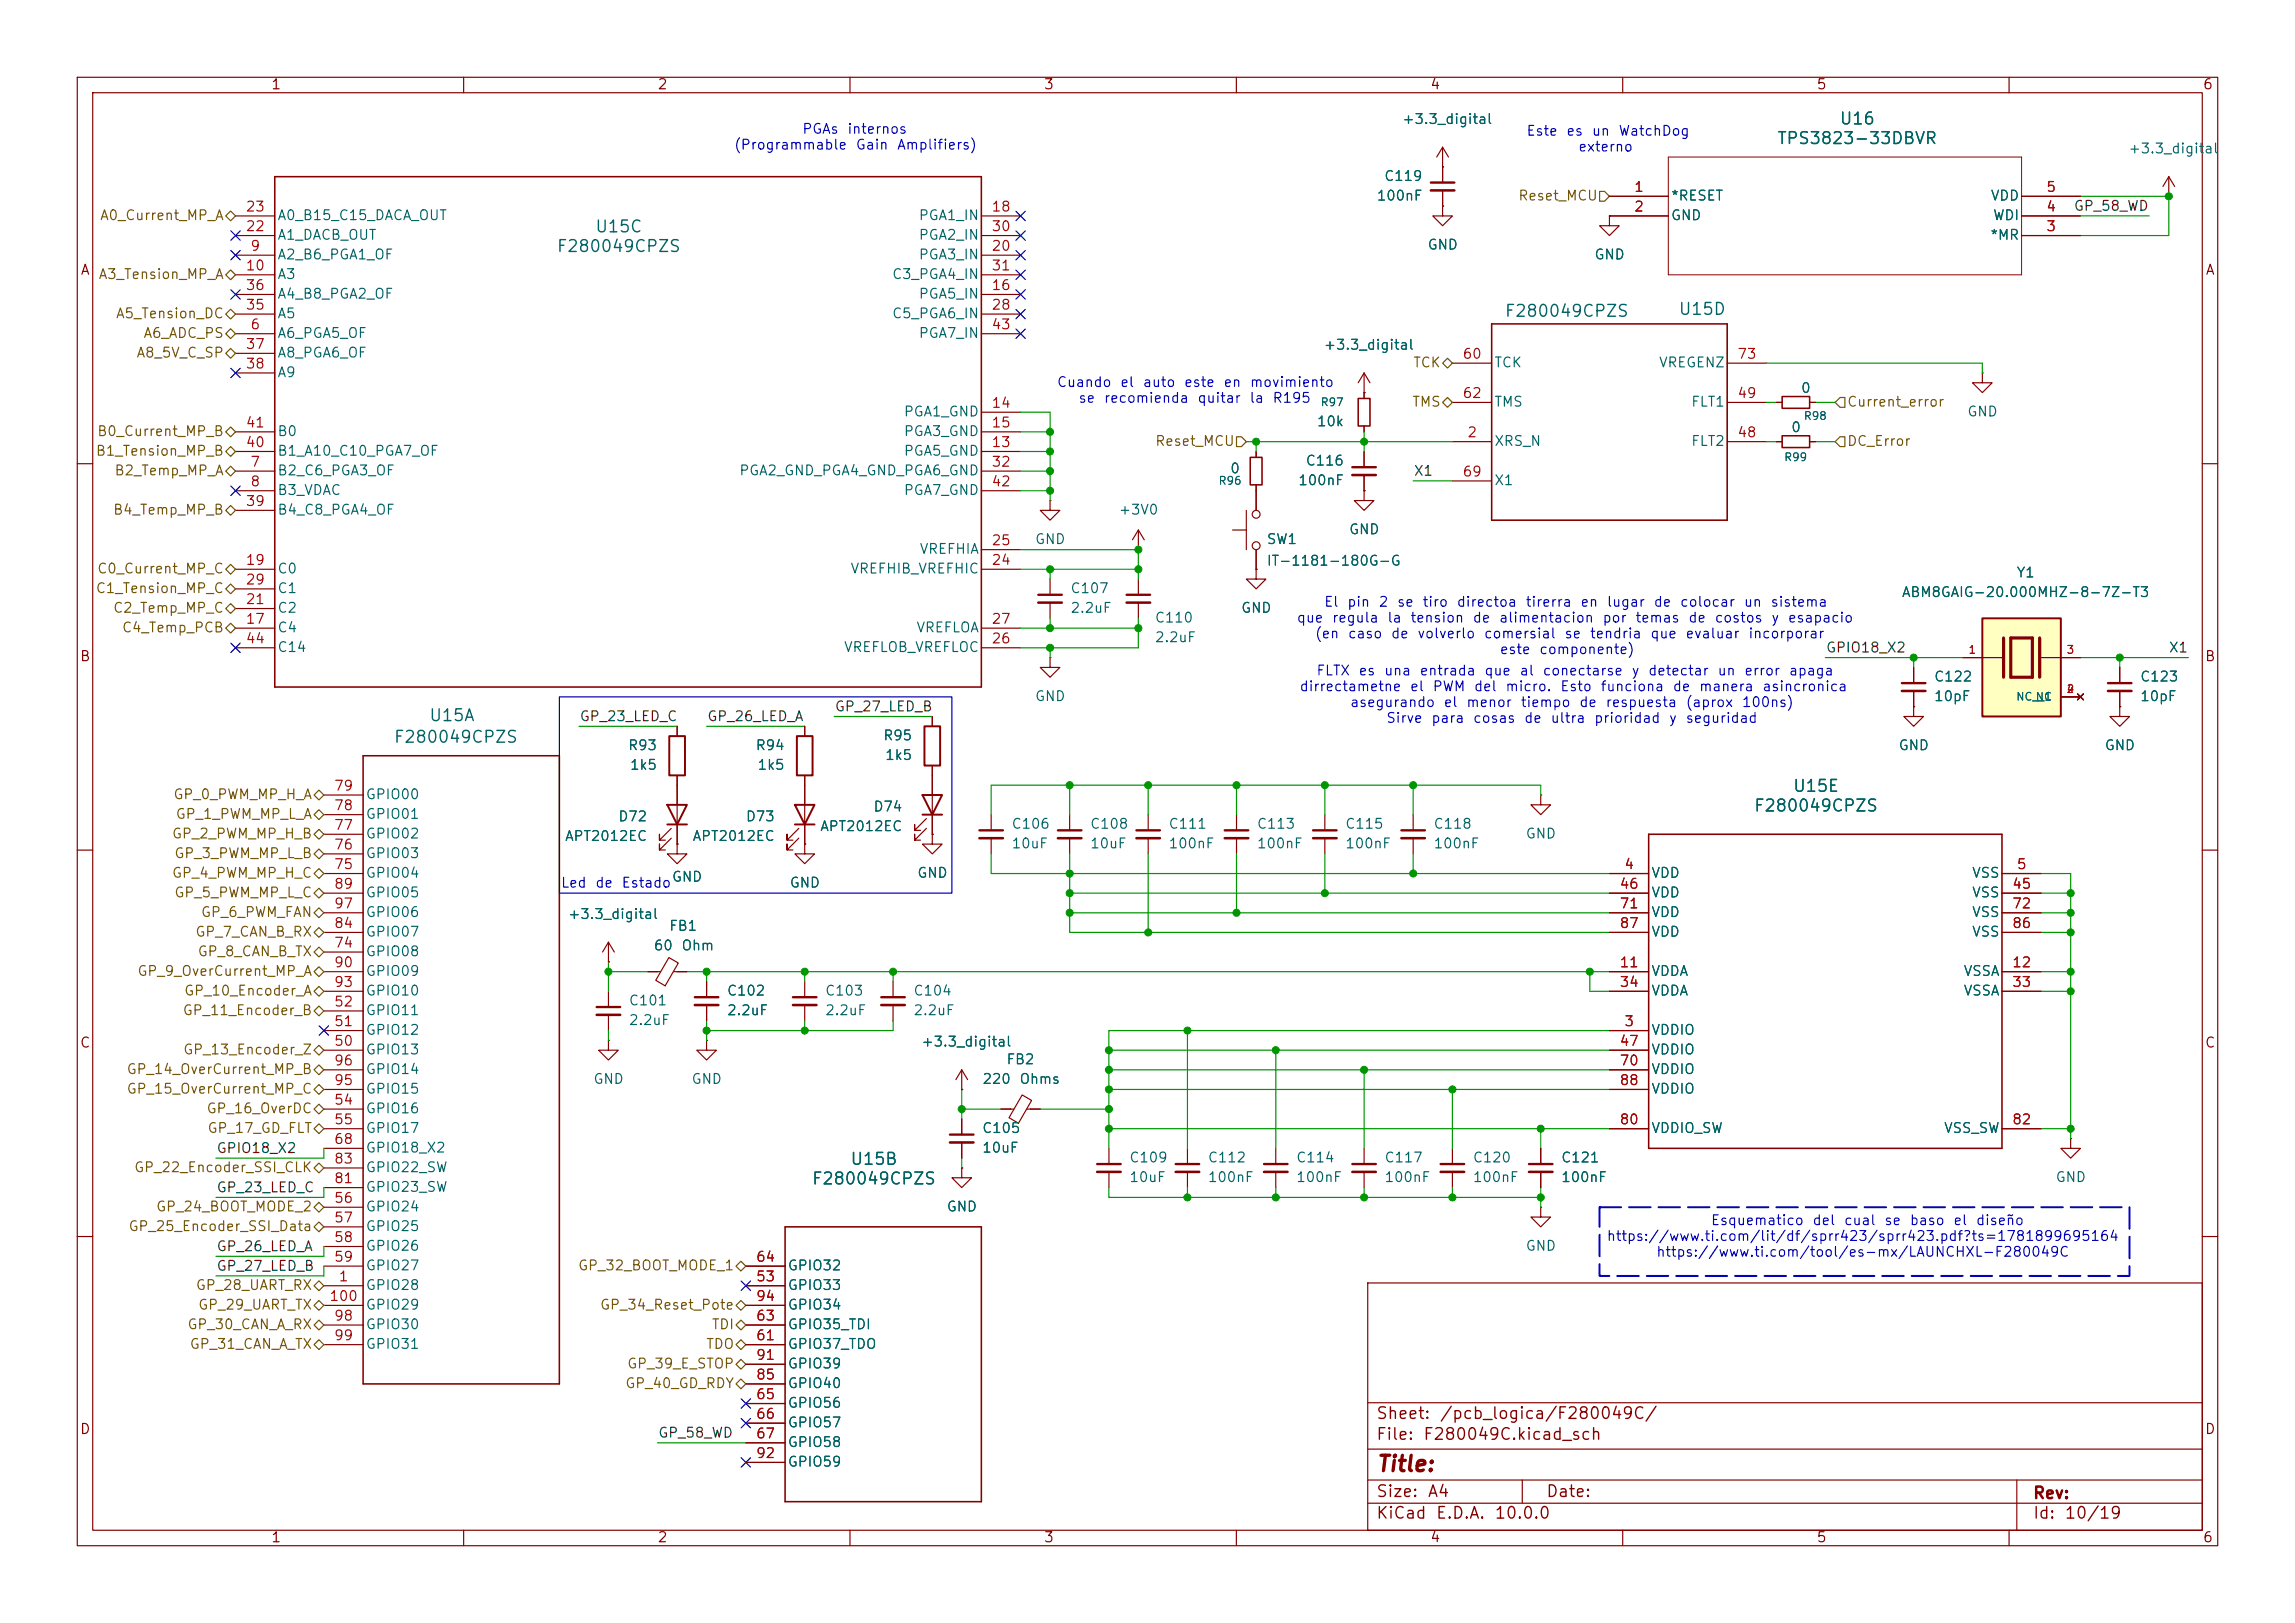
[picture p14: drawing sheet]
<svg xmlns="http://www.w3.org/2000/svg" width="297mm" height="210mm" viewBox="0 0 297 210" stroke-linecap="round" stroke-linejoin="round" font-family="sans-serif">
<defs><g id="words">
<text font-size="2" fill="#840000" x="178" y="190.9">Title:</text>
<g font-size="1.5" fill="#006464">
<text x="238" y="16.5">U16</text>
<text x="229.9" y="19">TPS3823-33DBVR</text>
<text x="72" y="33">F280049CPZS</text>
<text x="76.9" y="30.5">U15C</text>
<text x="194.6" y="41.4">F280049CPZS</text>
<text x="217.1" y="41.1">U15D</text>
<text x="55.4" y="93.7">U15A</text>
<text x="50.9" y="96.5">F280049CPZS</text>
<text x="226.9" y="105.4">F280049CPZS</text>
<text x="231.9" y="102.8">U15E</text>
<text x="105" y="153.6">F280049CPZS</text>
<text x="109.9" y="151.1">U15B</text>
</g>
<g font-size="1.5" fill="#840000">
<text x="178" y="184">Sheet:</text>
<text x="186.2" y="184">/pcb_logica/F280049C/</text>
<text x="178" y="186.7">File:</text>
<text x="184.1" y="186.7">F280049C.kicad_sch</text>
<text x="178" y="196.9">KiCad</text>
<text x="178" y="194.1">Size:</text>
<text x="184.7" y="194.1">A4</text>
<text x="185.7" y="196.9">E.D.A.</text>
<text x="193.3" y="196.9">10.0.0</text>
<text x="200" y="194.1">Date:</text>
<text x="263" y="194.3">Rev:</text>
<text x="263" y="196.9">Id:</text>
<text x="267.1" y="196.9">10/19</text>
</g>
<g font-size="1.3" fill="#840000">
<text x="35" y="11.9">1</text>
<text x="85" y="11.9">2</text>
<text x="135" y="11.9">3</text>
<text x="185" y="11.9">4</text>
<text x="235" y="11.9">5</text>
<text x="285" y="11.9">6</text>
<text x="10.3" y="35.9">A</text>
<text x="285.3" y="35.9">A</text>
<text x="10.3" y="85.9">B</text>
<text x="285.3" y="85.9">B</text>
<text x="10.3" y="135.9">C</text>
<text x="285.3" y="135.9">C</text>
<text x="10.3" y="185.9">D</text>
<text x="285.3" y="185.9">D</text>
<text x="35" y="199.9">1</text>
<text x="85" y="199.9">2</text>
<text x="135" y="199.9">3</text>
<text x="185" y="199.9">4</text>
<text x="235" y="199.9">5</text>
<text x="285" y="199.9">6</text>
</g>
<g font-size="1.3" fill="#0000c2">
<text x="103.7" y="17.6">PGAs</text>
<text x="109.6" y="17.6">internos</text>
<text x="197.5" y="17.9">Este</text>
<text x="202.6" y="17.9">es</text>
<text x="205.9" y="17.9">un</text>
<text x="209.4" y="17.9">WatchDog</text>
<text x="94.9" y="19.7">(Programmable</text>
<text x="110.7" y="19.7">Gain</text>
<text x="116" y="19.7">Amplifiers)</text>
<text x="204.2" y="19.9">externo</text>
<text x="136.7" y="50.4">Cuando</text>
<text x="139.5" y="52.4">se</text>
<text x="142.8" y="52.4">recomienda</text>
<text x="144.9" y="50.4">el</text>
<text x="147.8" y="50.4">auto</text>
<text x="153.1" y="50.4">este</text>
<text x="154.9" y="52.4">quitar</text>
<text x="158.2" y="50.4">en</text>
<text x="161.6" y="52.4">la</text>
<text x="161.7" y="50.4">movimiento</text>
<text x="164.6" y="52.4">R195</text>
<text x="167.7" y="80.9">que</text>
<text x="170.1" y="82.9">(en</text>
<text x="171.3" y="78.8">El</text>
<text x="172.3" y="80.9">regula</text>
<text x="174.2" y="78.8">pin</text>
<text x="174.3" y="82.9">caso</text>
<text x="178.3" y="78.8">2</text>
<text x="179.4" y="80.9">la</text>
<text x="179.9" y="82.9">de</text>
<text x="180.7" y="78.8">se</text>
<text x="182.4" y="80.9">tension</text>
<text x="183.3" y="82.9">volverlo</text>
<text x="184" y="78.8">tiro</text>
<text x="188.4" y="78.8">directoa</text>
<text x="190.5" y="80.9">de</text>
<text x="191.9" y="82.9">comersial</text>
<text x="193.9" y="80.9">alimentacion</text>
<text x="197.3" y="78.8">tirerra</text>
<text x="202.4" y="82.9">se</text>
<text x="204.4" y="78.8">en</text>
<text x="205.7" y="82.9">tendria</text>
<text x="207.3" y="80.9">por</text>
<text x="207.8" y="78.8">lugar</text>
<text x="211.5" y="80.9">temas</text>
<text x="213.5" y="82.9">que</text>
<text x="213.9" y="78.8">de</text>
<text x="217.3" y="78.8">colocar</text>
<text x="218" y="82.9">evaluar</text>
<text x="218.4" y="80.9">de</text>
<text x="221.8" y="80.9">costos</text>
<text x="225.6" y="78.8">un</text>
<text x="226.2" y="82.9">incorporar</text>
<text x="229" y="78.8">sistema</text>
<text x="229.1" y="80.9">y</text>
<text x="231.3" y="80.9">esapacio</text>
<text x="168.1" y="89.8">dirrectametne</text>
<text x="170.3" y="87.7">FLTX</text>
<text x="175.7" y="87.7">es</text>
<text x="179" y="87.7">una</text>
<text x="182.4" y="89.8">el</text>
<text x="183.6" y="87.7">entrada</text>
<text x="185.3" y="89.8">PWM</text>
<text x="190.7" y="89.8">del</text>
<text x="192" y="87.7">que</text>
<text x="194" y="85">este</text>
<text x="194.7" y="89.8">micro.</text>
<text x="196.6" y="87.7">al</text>
<text x="199.1" y="85">componente)</text>
<text x="199.5" y="87.7">conectarse</text>
<text x="201.8" y="89.8">Esto</text>
<text x="207" y="89.8">funciona</text>
<text x="211.1" y="87.7">y</text>
<text x="213.2" y="87.7">detectar</text>
<text x="216.4" y="89.8">de</text>
<text x="219.8" y="89.8">manera</text>
<text x="222.2" y="87.7">un</text>
<text x="225.6" y="87.7">error</text>
<text x="228" y="89.8">asincronica</text>
<text x="231.4" y="87.7">apaga</text>
<text x="174.6" y="91.8">asegurando</text>
<text x="179.3" y="93.9">Sirve</text>
<text x="185.1" y="93.9">para</text>
<text x="186.7" y="91.8">el</text>
<text x="189.7" y="91.8">menor</text>
<text x="190.5" y="93.9">cosas</text>
<text x="196.7" y="91.8">tiempo</text>
<text x="197.2" y="93.9">de</text>
<text x="200.6" y="93.9">ultra</text>
<text x="204.3" y="91.8">de</text>
<text x="206.2" y="93.9">prioridad</text>
<text x="207.7" y="91.8">respuesta</text>
<text x="215.9" y="93.9">y</text>
<text x="218" y="93.9">seguridad</text>
<text x="218.1" y="91.8">(aprox</text>
<text x="225.3" y="91.8">100ns)</text>
<text x="72.5" y="115.2">Led</text>
<text x="76.9" y="115.2">de</text>
<text x="80.4" y="115.2">Estado</text>
<text x="207.8" y="160.9">https://www.ti.com/lit/df/sprr423/sprr423.pdf?ts=1781899695164</text>
<text x="221.3" y="158.8">Esquematico</text>
<text x="234.5" y="158.8">del</text>
<text x="238.5" y="158.8">cual</text>
<text x="243.8" y="158.8">se</text>
<text x="247" y="158.8">baso</text>
<text x="252.7" y="158.8">el</text>
<text x="255.6" y="158.8">diseño</text>
<text x="214.2" y="162.9">https://www.ti.com/tool/es-mx/LAUNCHXL-F280049C</text>
</g>
<g font-size="1.3" fill="#006464">
<text x="181.4" y="16.4">+3.3_digital</text>
<text x="179" y="23.7">C119</text>
<text x="275.3" y="20.2">+3.3_digital</text>
<text x="35.8" y="28.8">A0_B15_C15_DACA_OUT</text>
<text x="118.8" y="28.8">PGA1_IN</text>
<text x="178.1" y="26.3">100nF</text>
<text x="216.2" y="26.3">*RESET</text>
<text x="216.2" y="28.8">GND</text>
<text x="257.5" y="26.3">VDD</text>
<text x="257.8" y="28.8">WDI</text>
<text x="35.8" y="33.9">A2_B6_PGA1_OF</text>
<text x="35.8" y="31.3">A1_DACB_OUT</text>
<text x="118.8" y="33.9">PGA3_IN</text>
<text x="118.8" y="31.3">PGA2_IN</text>
<text x="184.7" y="32.6">GND</text>
<text x="206.2" y="33.9">GND</text>
<text x="257.5" y="31.3">*MR</text>
<text x="35.8" y="36.4">A3</text>
<text x="35.8" y="41.5">A5</text>
<text x="35.8" y="39">A4_B8_PGA2_OF</text>
<text x="115.4" y="41.5">C5_PGA6_IN</text>
<text x="115.4" y="36.4">C3_PGA4_IN</text>
<text x="118.8" y="39">PGA5_IN</text>
<text x="35.8" y="44">A6_PGA5_OF</text>
<text x="35.8" y="46.6">A8_PGA6_OF</text>
<text x="118.8" y="44">PGA7_IN</text>
<text x="171.2" y="45.6">+3.3_digital</text>
<text x="193.3" y="47.9">TCK</text>
<text x="214.6" y="47.9">VREGENZ</text>
<text x="35.8" y="49.1">A9</text>
<text x="193.3" y="52.9">TMS</text>
<text x="218.8" y="52.9">FLT1</text>
<text x="233" y="51.2">0</text>
<text x="35.8" y="59.3">B1_A10_C10_PGA7_OF</text>
<text x="35.8" y="56.7">B0</text>
<text x="116.9" y="59.3">PGA5_GND</text>
<text x="116.9" y="54.2">PGA1_GND</text>
<text x="116.9" y="56.7">PGA3_GND</text>
<text x="170.3" y="55.5">10k</text>
<text x="193.3" y="58">XRS_N</text>
<text x="218.8" y="58">FLT2</text>
<text x="231.7" y="56.2">0</text>
<text x="254.5" y="54.2">GND</text>
<text x="35.8" y="61.8">B2_C6_PGA3_OF</text>
<text x="35.8" y="64.4">B3_VDAC</text>
<text x="95.6" y="61.8">PGA2_GND_PGA4_GND_PGA6_GND</text>
<text x="116.9" y="64.4">PGA7_GND</text>
<text x="159.1" y="61.6">0</text>
<text x="167.9" y="63.1">100nF</text>
<text x="168.9" y="60.6">C116</text>
<text x="193.3" y="63.1">X1</text>
<text x="35.8" y="66.9">B4_C8_PGA4_OF</text>
<text x="118.9" y="72">VREFHIA</text>
<text x="133.9" y="70.7">GND</text>
<text x="144.7" y="66.9">+3V0</text>
<text x="163.8" y="70.7">SW1</text>
<text x="174.5" y="69.4">GND</text>
<text x="35.8" y="74.5">C0</text>
<text x="35.8" y="77.1">C1</text>
<text x="110" y="74.5">VREFHIB_VREFHIC</text>
<text x="138.4" y="77.1">C107</text>
<text x="163.8" y="73.5">IT-1181-180G-G</text>
<text x="246" y="77.6">ABM8GAIG-20.000MHZ-8-7Z-T3</text>
<text x="260.9" y="75">Y1</text>
<text x="35.8" y="82.1">C4</text>
<text x="35.8" y="79.6">C2</text>
<text x="118.5" y="82.1">VREFLOA</text>
<text x="138.4" y="79.6">2.2uF</text>
<text x="149.4" y="80.9">C110</text>
<text x="149.4" y="83.4">2.2uF</text>
<text x="160.5" y="79.6">GND</text>
<text x="35.8" y="84.7">C14</text>
<text x="109.1" y="84.7">VREFLOB_VREFLOC</text>
<text x="250.2" y="88.5">C122</text>
<text x="276.9" y="88.5">C123</text>
<text x="133.9" y="91">GND</text>
<text x="250.2" y="91">10pF</text>
<text x="276.9" y="91">10pF</text>
<text x="81.2" y="97.4">R93</text>
<text x="81.4" y="99.9">1k5</text>
<text x="97.7" y="97.4">R94</text>
<text x="97.9" y="99.9">1k5</text>
<text x="114.2" y="96.1">R95</text>
<text x="114.5" y="98.7">1k5</text>
<text x="245.6" y="97.4">GND</text>
<text x="272.3" y="97.4">GND</text>
<text x="47.2" y="106.3">GPIO01</text>
<text x="47.2" y="103.7">GPIO00</text>
<text x="79.9" y="106.6">D72</text>
<text x="96.4" y="106.6">D73</text>
<text x="106" y="107.9">APT2012EC</text>
<text x="112.9" y="105.3">D74</text>
<text x="130.8" y="107.5">C106</text>
<text x="141" y="107.5">C108</text>
<text x="151.1" y="107.5">C111</text>
<text x="162.6" y="107.5">C113</text>
<text x="174" y="107.5">C115</text>
<text x="185.4" y="107.5">C118</text>
<text x="47.2" y="113.9">GPIO04</text>
<text x="47.2" y="111.4">GPIO03</text>
<text x="47.2" y="108.8">GPIO02</text>
<text x="73" y="109.1">APT2012EC</text>
<text x="89.5" y="109.1">APT2012EC</text>
<text x="118.6" y="113.9">GND</text>
<text x="130.8" y="110.1">10uF</text>
<text x="141" y="110.1">10uF</text>
<text x="151.1" y="110.1">100nF</text>
<text x="162.6" y="110.1">100nF</text>
<text x="174" y="110.1">100nF</text>
<text x="185.4" y="110.1">100nF</text>
<text x="197.4" y="108.8">GND</text>
<text x="213.6" y="113.9">VDD</text>
<text x="255.1" y="113.9">VSS</text>
<text x="47.2" y="116.4">GPIO05</text>
<text x="47.2" y="119">GPIO06</text>
<text x="73.4" y="119.2">+3.3_digital</text>
<text x="86.9" y="114.4">GND</text>
<text x="102.1" y="115.2">GND</text>
<text x="213.6" y="116.4">VDD</text>
<text x="213.6" y="119">VDD</text>
<text x="255.1" y="116.4">VSS</text>
<text x="255.1" y="119">VSS</text>
<text x="47.2" y="124.1">GPIO08</text>
<text x="47.2" y="121.5">GPIO07</text>
<text x="84.5" y="123.3">60</text>
<text x="86.5" y="120.8">FB1</text>
<text x="88.1" y="123.3">Ohm</text>
<text x="213.6" y="121.5">VDD</text>
<text x="255.1" y="121.5">VSS</text>
<text x="47.2" y="131.7">GPIO11</text>
<text x="47.2" y="126.6">GPIO09</text>
<text x="47.2" y="129.1">GPIO10</text>
<text x="81.3" y="130.4">C101</text>
<text x="94" y="129.1">C102</text>
<text x="94" y="131.7">2.2uF</text>
<text x="106.7" y="129.1">C103</text>
<text x="106.7" y="131.7">2.2uF</text>
<text x="118.1" y="129.1">C104</text>
<text x="118.1" y="131.7">2.2uF</text>
<text x="213.6" y="126.6">VDDA</text>
<text x="213.6" y="129.1">VDDA</text>
<text x="254" y="126.6">VSSA</text>
<text x="254" y="129.1">VSSA</text>
<text x="47.2" y="136.8">GPIO13</text>
<text x="47.2" y="134.2">GPIO12</text>
<text x="81.3" y="132.9">2.2uF</text>
<text x="119.1" y="135.7">+3.3_digital</text>
<text x="213.6" y="134.2">VDDIO</text>
<text x="213.6" y="136.8">VDDIO</text>
<text x="47.2" y="141.8">GPIO15</text>
<text x="47.2" y="139.3">GPIO14</text>
<text x="76.7" y="140.6">GND</text>
<text x="89.4" y="140.6">GND</text>
<text x="127" y="140.6">220</text>
<text x="130.2" y="138">FB2</text>
<text x="131.8" y="140.6">Ohms</text>
<text x="213.6" y="139.3">VDDIO</text>
<text x="213.6" y="141.8">VDDIO</text>
<text x="47.2" y="144.4">GPIO16</text>
<text x="47.2" y="146.9">GPIO17</text>
<text x="47.2" y="149.5">GPIO18_X2</text>
<text x="127" y="146.9">C105</text>
<text x="127" y="149.5">10uF</text>
<text x="213.6" y="146.9">VDDIO_SW</text>
<text x="251.5" y="146.9">VSS_SW</text>
<text x="47.2" y="154.5">GPIO23_SW</text>
<text x="47.2" y="152">GPIO22_SW</text>
<text x="146.1" y="150.7">C109</text>
<text x="146.1" y="153.3">10uF</text>
<text x="156.2" y="150.7">C112</text>
<text x="156.2" y="153.3">100nF</text>
<text x="167.6" y="150.7">C114</text>
<text x="167.6" y="153.3">100nF</text>
<text x="179.1" y="150.7">C117</text>
<text x="179.1" y="153.3">100nF</text>
<text x="190.5" y="150.7">C120</text>
<text x="190.5" y="153.3">100nF</text>
<text x="201.9" y="150.7">C121</text>
<text x="201.9" y="153.3">100nF</text>
<text x="265.9" y="153.3">GND</text>
<text x="47.2" y="157.1">GPIO24</text>
<text x="47.2" y="159.6">GPIO25</text>
<text x="122.4" y="157.1">GND</text>
<text x="47.2" y="167.2">GPIO28</text>
<text x="47.2" y="162.2">GPIO26</text>
<text x="47.2" y="164.7">GPIO27</text>
<text x="101.9" y="167.2">GPIO33</text>
<text x="101.9" y="164.7">GPIO32</text>
<text x="197.4" y="162.2">GND</text>
<text x="47.2" y="172.3">GPIO30</text>
<text x="47.2" y="169.8">GPIO29</text>
<text x="101.9" y="172.3">GPIO35_TDI</text>
<text x="101.9" y="169.8">GPIO34</text>
<text x="47.2" y="174.9">GPIO31</text>
<text x="101.9" y="174.9">GPIO37_TDO</text>
<text x="101.9" y="179.9">GPIO40</text>
<text x="101.9" y="177.4">GPIO39</text>
<text x="101.9" y="182.5">GPIO56</text>
<text x="101.9" y="185">GPIO57</text>
<text x="101.9" y="187.6">GPIO58</text>
<text x="101.9" y="190.1">GPIO59</text>
</g>
<g font-size="1.3" fill="#725600">
<text x="12.9" y="28.8">A0_Current_MP_A</text>
<text x="196.4" y="26.3">Reset_MCU</text>
<text x="12.7" y="36.4">A3_Tension_MP_A</text>
<text x="14.9" y="41.5">A5_Tension_DC</text>
<text x="17.6" y="46.6">A8_5V_C_SP</text>
<text x="18.5" y="44">A6_ADC_PS</text>
<text x="182.8" y="47.9">TCK</text>
<text x="182.7" y="52.9">TMS</text>
<text x="239" y="52.9">Current_error</text>
<text x="12.3" y="59.3">B1_Tension_MP_B</text>
<text x="12.5" y="56.7">B0_Current_MP_B</text>
<text x="149.4" y="58">Reset_MCU</text>
<text x="239" y="58">DC_Error</text>
<text x="14.7" y="61.8">B2_Temp_MP_A</text>
<text x="14.5" y="66.9">B4_Temp_MP_B</text>
<text x="12.3" y="77.1">C1_Tension_MP_C</text>
<text x="12.5" y="74.5">C0_Current_MP_C</text>
<text x="14.5" y="79.6">C2_Temp_MP_C</text>
<text x="15.7" y="82.1">C4_Temp_PCB</text>
<text x="22.3" y="103.7">GP_0_PWM_MP_H_A</text>
<text x="22.6" y="106.3">GP_1_PWM_MP_L_A</text>
<text x="22.2" y="108.8">GP_2_PWM_MP_H_B</text>
<text x="22.2" y="113.9">GP_4_PWM_MP_H_C</text>
<text x="22.5" y="111.4">GP_3_PWM_MP_L_B</text>
<text x="22.5" y="116.4">GP_5_PWM_MP_L_C</text>
<text x="25.9" y="119">GP_6_PWM_FAN</text>
<text x="25.2" y="121.5">GP_7_CAN_B_RX</text>
<text x="25.5" y="124.1">GP_8_CAN_B_TX</text>
<text x="17.7" y="126.6">GP_9_OverCurrent_MP_A</text>
<text x="23.6" y="131.7">GP_11_Encoder_B</text>
<text x="23.7" y="129.1">GP_10_Encoder_A</text>
<text x="23.6" y="136.8">GP_13_Encoder_Z</text>
<text x="16.3" y="141.8">GP_15_OverCurrent_MP_C</text>
<text x="16.3" y="139.3">GP_14_OverCurrent_MP_B</text>
<text x="26.6" y="144.4">GP_16_OverDC</text>
<text x="26.8" y="146.9">GP_17_GD_FLT</text>
<text x="17.3" y="152">GP_22_Encoder_SSI_CLK</text>
<text x="16.5" y="159.6">GP_25_Encoder_SSI_Data</text>
<text x="20.1" y="157.1">GP_24_BOOT_MODE_2</text>
<text x="25.2" y="167.2">GP_28_UART_RX</text>
<text x="74.7" y="164.7">GP_32_BOOT_MODE_1</text>
<text x="24.2" y="172.3">GP_30_CAN_A_RX</text>
<text x="25.6" y="169.8">GP_29_UART_TX</text>
<text x="77.6" y="169.8">GP_34_Reset_Pote</text>
<text x="92" y="172.3">TDI</text>
<text x="24.5" y="174.9">GP_31_CAN_A_TX</text>
<text x="80.8" y="179.9">GP_40_GD_RDY</text>
<text x="81.1" y="177.4">GP_39_E_STOP</text>
<text x="91.3" y="174.9">TDO</text>
</g>
<g font-size="1.3" fill="#a90000">
<text x="31.7" y="27.7">23</text>
<text x="128.2" y="27.7">18</text>
<text x="211.4" y="25.1">1</text>
<text x="211.4" y="27.7">2</text>
<text x="264.7" y="27.7">4</text>
<text x="264.7" y="25.1">5</text>
<text x="31.7" y="35.3">10</text>
<text x="31.7" y="30.2">22</text>
<text x="32.3" y="32.8">9</text>
<text x="128.2" y="32.8">20</text>
<text x="128.2" y="30.2">30</text>
<text x="128.2" y="35.3">31</text>
<text x="264.7" y="30.2">3</text>
<text x="31.7" y="40.4">35</text>
<text x="31.7" y="37.8">36</text>
<text x="128.2" y="37.8">16</text>
<text x="128.2" y="40.4">28</text>
<text x="31.7" y="45.5">37</text>
<text x="32.3" y="42.9">6</text>
<text x="128.2" y="42.9">43</text>
<text x="189.2" y="46.7">60</text>
<text x="224.7" y="46.7">73</text>
<text x="31.7" y="48">38</text>
<text x="128.2" y="53.1">14</text>
<text x="189.2" y="51.8">62</text>
<text x="224.7" y="51.8">49</text>
<text x="31.7" y="58.2">40</text>
<text x="31.7" y="55.6">41</text>
<text x="128.2" y="58.2">13</text>
<text x="128.2" y="55.6">15</text>
<text x="189.8" y="56.9">2</text>
<text x="224.7" y="56.9">48</text>
<text x="31.7" y="65.8">39</text>
<text x="32.3" y="60.7">7</text>
<text x="32.3" y="63.2">8</text>
<text x="128.2" y="60.7">32</text>
<text x="128.2" y="63.2">42</text>
<text x="189.2" y="62">69</text>
<text x="128.2" y="70.9">25</text>
<text x="31.7" y="73.4">19</text>
<text x="31.7" y="75.9">29</text>
<text x="128.2" y="73.4">24</text>
<text x="31.7" y="81">17</text>
<text x="31.7" y="78.5">21</text>
<text x="31.7" y="83.6">44</text>
<text x="128.2" y="83.6">26</text>
<text x="128.2" y="81">27</text>
<text x="43.1" y="107.7">77</text>
<text x="43.1" y="105.2">78</text>
<text x="43.1" y="102.6">79</text>
<text x="43.1" y="112.8">75</text>
<text x="43.1" y="110.2">76</text>
<text x="210.1" y="112.8">4</text>
<text x="260.9" y="112.8">5</text>
<text x="43.1" y="115.3">89</text>
<text x="43.1" y="117.9">97</text>
<text x="209.5" y="115.3">46</text>
<text x="209.5" y="117.9">71</text>
<text x="260.3" y="115.3">45</text>
<text x="260.3" y="117.9">72</text>
<text x="43.1" y="122.9">74</text>
<text x="43.1" y="120.4">84</text>
<text x="43.1" y="125.5">90</text>
<text x="209.5" y="125.5">11</text>
<text x="209.5" y="120.4">87</text>
<text x="260.3" y="125.5">12</text>
<text x="260.3" y="120.4">86</text>
<text x="43.1" y="130.6">52</text>
<text x="43.1" y="128">93</text>
<text x="209.5" y="128">34</text>
<text x="260.3" y="128">33</text>
<text x="43.1" y="135.6">50</text>
<text x="43.1" y="133.1">51</text>
<text x="209.5" y="135.6">47</text>
<text x="210.1" y="133.1">3</text>
<text x="43.1" y="143.3">54</text>
<text x="43.1" y="140.7">95</text>
<text x="43.1" y="138.2">96</text>
<text x="209.5" y="138.2">70</text>
<text x="209.5" y="140.7">88</text>
<text x="43.1" y="145.8">55</text>
<text x="43.1" y="148.3">68</text>
<text x="209.5" y="145.8">80</text>
<text x="260.3" y="145.8">82</text>
<text x="43.1" y="156">56</text>
<text x="43.1" y="153.4">81</text>
<text x="43.1" y="150.9">83</text>
<text x="43.1" y="158.5">57</text>
<text x="43.1" y="161">58</text>
<text x="43.1" y="163.6">59</text>
<text x="43.7" y="166.1">1</text>
<text x="97.7" y="166.1">53</text>
<text x="97.7" y="163.6">64</text>
<text x="42.5" y="168.7">100</text>
<text x="43.1" y="171.2">98</text>
<text x="43.1" y="173.7">99</text>
<text x="97.7" y="173.7">61</text>
<text x="97.7" y="171.2">63</text>
<text x="97.7" y="168.7">94</text>
<text x="97.7" y="178.8">85</text>
<text x="97.7" y="176.3">91</text>
<text x="97.7" y="181.4">65</text>
<text x="97.7" y="183.9">66</text>
<text x="97.7" y="186.4">67</text>
<text x="97.7" y="189">92</text>
</g>
<g font-size="1.3" fill="#0f0f0f">
<text x="268.3" y="27.6">GP_58_WD</text>
<text x="182.9" y="61.9">X1</text>
<text x="236.2" y="84.7">GPIO18_X2</text>
<text x="280.6" y="84.7">X1</text>
<text x="74.9" y="93.6">GP_23_LED_C</text>
<text x="91.4" y="93.6">GP_26_LED_A</text>
<text x="107.9" y="92.4">GP_27_LED_B</text>
<text x="27.9" y="149.5">GPIO18_X2</text>
<text x="27.9" y="154.6">GP_23_LED_C</text>
<text x="27.9" y="162.2">GP_26_LED_A</text>
<text x="27.9" y="164.8">GP_27_LED_B</text>
<text x="85.1" y="186.3">GP_58_WD</text>
</g>
<g font-size="1" fill="#006464">
<text x="170.8" y="52.8">R97</text>
<text x="230.8" y="59.9">R99</text>
<text x="233.3" y="54.6">R98</text>
<text x="157.6" y="63">R96</text>
<text x="260.8" y="90.9">NC__1</text>
<text x="263.3" y="90.9">NC</text>
</g>
<g font-size="1" fill="#a90000">
<text x="254.7" y="84.8">1</text>
<text x="267.4" y="89.9">2</text>
<text x="267.4" y="84.8">3</text>
<text x="267.4" y="89.9">4</text>
</g>
</g></defs>
<g fill="none" stroke="#840000" stroke-width=".15">
<path d="M10 10h277v190h-277zM12 12h273v186h-273zM60 10v2M110 10v2M160 10v2M210 10v2M260 10v2M30.5 33h5.1M30.5 35.6h5.1M30.5 38.1h5.1M30.5 27.9h5.1M30.5 30.5h5.1"/>
<path d="M127 33h5.1M127 35.6h5.1M127 38.1h5.1M127 27.9h5.1M127 30.5h5.1M208.3 27.9h7.6M208.3 25.4h7.6M261.6 27.9h7.6M261.6 30.5h7.6M261.6 25.4h7.6M30.5 43.2h5.1M30.5 58.4h5.1"/>
<path d="M30.5 55.9h5.1M30.5 40.6h5.1M30.5 45.7h5.1M30.5 48.3h5.1M127 43.2h5.1M127 58.4h5.1M127 53.3h5.1M127 55.9h5.1M127 40.6h5.1M162.6 58.4v.8M256.5 48.3v1.2h1.3l-1.3 1.3-1.2-1.3h1.2M256.5 48.3h.1"/>
<path d="M10 60h2M30.5 61h5.1M30.5 63.5h5.1M30.5 73.7h5.1M30.5 78.7h5.1M30.5 76.2h5.1M30.5 66h5.1M127 61h5.1M127 63.5h5.1M127 73.7h5.1M127 71.1h5.1M162.6 62.7v.8"/>
<path d="M285 60h2M30.5 81.3h5.1M30.5 83.8h5.1M87.6 94v1.3M104.1 94v1.3M120.6 92.7v1.3M120.6 99.1v8.9M127 81.3h5.1M127 83.8h5.1M274.3 91.4v1.3h1.3l-1.3 1.3-1.3-1.3h1.3M274.3 91.4h.1M274.3 86.4v2"/>
<path d="M274.3 89.4v2M10 110h2M41.9 113h5.1M41.9 110.5h5.1M41.9 108h5.1M41.9 105.4h5.1M41.9 102.9h5.1M41.9 115.6h5.1M41.9 118.1h5.1M86.9 108.5l-1.6 1.5v-.8v.8h.8M86.9 107.2l-1.6 1.5v-.7v.7h.8M87.6 100.3v8.9"/>
<path d="M103.4 108.5l-1.5 1.5v-.8v.8h.7M103.4 107.2l-1.5 1.5v-.7v.7h.7M104.1 109.2v1.3h1.3l-1.3 1.3-1.2-1.3h1.2M104.1 109.2h.1M104.1 100.3v8.9M119.9 107.2l-1.5 1.5v-.7v.7h.7M119.9 105.9l-1.5 1.5v-.7v.7h.7M120.6 108v1.2h1.3l-1.3 1.3-1.2-1.3h1.2M120.6 108h.1M128.3 105.4v2M128.3 108.5v2M138.4 105.4v2"/>
<path d="M138.4 108.5v2M148.6 105.4v2M148.6 108.5v2M160 105.4v2M160 108.5v2M171.4 105.4v2M171.4 108.5v2M182.9 105.4v2M182.9 108.5v2M199.4 102.9v1.2h1.3l-1.3 1.3-1.3-1.3h1.3M199.4 102.9h.1M285 110h2"/>
<path d="M41.9 135.9h5.1M41.9 133.4h5.1M41.9 130.8h5.1M41.9 123.2h5.1M41.9 120.7h5.1M41.9 125.7h5.1M41.9 128.3h5.1M41.9 138.4h5.1M83.8 125.7h1.7M86.6 123.9l1.2 .7-1.7 3-1.2-.8zM87.1 125.7h1.8M91.4 134.6v1.3h1.3l-1.3 1.3-1.2-1.3h1.2"/>
<path d="M91.4 134.6h.1M91.4 127v2M91.4 130v2.1M104.1 127v2M104.1 130v2.1M115.6 127v2M115.6 130v2.1M124.5 138.4v2.6M124.5 138.4l-.8 1.3M124.5 138.4l.7 1.3M41.9 143.5h5.1M41.9 146.1h5.1"/>
<path d="M41.9 156.2h5.1M41.9 158.8h5.1M41.9 148.6h5.1M41.9 153.7h5.1M41.9 151.1h5.1M41.9 141h5.1M124.5 151.1v1.3h1.2l-1.2 1.3-1.3-1.3h1.3M124.5 151.1h.1M124.5 141h.1M124.5 144.8v2M124.5 147.8v2.1M129.5 143.5h1.7"/>
<path d="M132.3 141.7l1.2 .7-1.7 2.9-1.2-.7zM132.9 143.5h1.7M143.5 148.6v2M143.5 151.6v2.1M153.7 148.6v2M153.7 151.6v2.1M165.1 148.6v2M165.1 151.6v2.1M176.5 148.6v2M176.5 151.6v2.1M188 148.6v2M188 151.6v2.1"/>
<path d="M199.4 156.2v1.3h1.3l-1.3 1.3-1.3-1.3h1.3M199.4 156.2h.1M199.4 148.6v2M199.4 151.6v2.1M268 147.3v1.3h1.2l-1.2 1.3-1.3-1.3h1.3M268 147.3h.1M10 160h2M41.9 166.4h5.1M41.9 161.3h5.1M41.9 163.8h5.1M41.9 171.5h5.1M41.9 174h5.1"/>
<path d="M41.9 168.9h5.1M96.5 166.4h5.1M96.5 163.8h5.1M96.5 171.5h5.1M96.5 174h5.1M96.5 168.9h5.1M96.5 179.1h5.1M96.5 176.5h5.1M177 166h108v32h-108zM285 160h2M60 198v2M96.5 181.6h5.1"/>
<path d="M96.5 184.2h5.1M96.5 186.7h5.1M96.5 189.2h5.1M110 198v2M160 198v2M177 194.5h108M177 191.5h108M177 187.5h108M177 181.5h108M197 191.5v3M210 198v2M260 198v2"/>
<path d="M261 191.5v6.5"/>
</g>
<g fill="none" stroke="#840000" stroke-width=".3">
<path d="M272.8 88.4h3M126.7 107.4h3.1M136.9 107.4h3.1M147.1 107.4h3M158.5 107.4h3M169.9 107.4h3.1M181.4 107.4h3M89.9 129h3.1M102.6 129h3.1M114 129h3.1M122.9 146.8h3.1M142 150.6h3"/>
<path d="M152.1 150.6h3.1M163.6 150.6h3M175 150.6h3.1M186.4 150.6h3.1M197.9 150.6h3"/>
</g>
<g fill="none" stroke="#840000" stroke-width=".33">
<path d="M272.8 89.4h3M126.7 108.5h3.1M136.9 108.5h3.1M147.1 108.5h3M158.5 108.5h3M169.9 108.5h3.1M181.4 108.5h3M89.9 130h3.1M102.6 130h3.1M114 130h3.1M122.9 147.8h3.1M142 151.6h3"/>
<path d="M152.1 151.6h3.1M163.6 151.6h3M175 151.6h3.1M186.4 151.6h3.1M197.9 151.6h3"/>
</g>
<path d="M35.6 22.9h91.4v66h-91.4zM161.8 59.2h1.5v3.5h-1.5zM47 97.8h25.4v81.3h-25.4zM101.6 158.8h25.4v35.5h-25.4z" fill="none" stroke="#840000" stroke-width=".2"/>
<path d="M86.6 95.3h2v5h-2zM103.1 95.3h2.1v5h-2.1zM119.6 94h2.1v5.1h-2.1zM86.4 104.1h2.5l-1.3 2.6zM86.4 106.7h2.5M102.9 104.1h2.5l-1.3 2.6zM102.9 106.7h2.5M119.4 102.9h2.5l-1.3 2.5zM119.4 105.4h2.5" fill="none" stroke="#840000" stroke-width=".25"/>
<path d="M215.9 20.3h45.7v15.3h-45.7z" fill="none" stroke="#840000" stroke-width=".13"/>
<path d="M256.5 80h10.2v12.7h-10.2z" fill="#ffffc2"/>
<g fill="none" stroke="#840000" stroke-width=".15">
<path d="M186.7 19.1l-.8 1.2M186.7 19.1l.8 1.2M186.7 19.1v4.5M186.7 26.7v1.2h-1.3l1.3 1.3 1.3-1.3h-1.3M186.7 26.7h.1M186.7 21.6h.1M186.7 24.6v2.1M208.3 27.9v1.3h1.2l-1.2 1.3-1.3-1.3h1.3M208.3 27.9h.1M208.3 25.4h7.6M208.3 27.9h7.6M261.6 25.4h7.6"/>
<path d="M261.6 27.9h7.6M261.6 30.5h7.6M280.7 25.4h.1M280.7 22.9l-.8 1.2M280.7 22.9l.7 1.2M280.7 22.9v2.5M162.6 58.4v.8M176.5 50.8h.1M176.5 48.3l-.7 1.2M176.5 48.3l.8 1.2M176.5 48.3v3.3M176.5 55.1v.8"/>
<path d="M176.5 58.4v2.1M188 52.1h5M188 57.2h5M188 47h5M223.5 52.1h5.1M223.5 57.2h5.1M223.5 47h5.1M229.9 52.1h.7M229.9 57.2h.7M234.2 52.1h.7M234.2 57.2h.7M135.9 64.8v1.2h1.3l-1.3 1.3-1.3-1.3h1.3"/>
<path d="M135.9 64.8h.1M135.9 74.9v2.1M135.9 78v2M147.3 71.1h.1M147.3 68.6v2.5M147.3 74.9v2.1M147.3 78v2M147.3 68.6l-.7 1.3M147.3 68.6l.8 1.3M159.5 68.6h1.8M161.3 66v5.1M162.6 73.7v1.2h1.2l-1.2 1.3-1.3-1.3h1.3"/>
<path d="M162.6 73.7h.1M162.6 62.7v3.3M162.6 71.1v2.6M176.5 63.5v1.3h1.3l-1.3 1.2-1.2-1.2h1.2M176.5 63.5h.1M176.5 61.5v2M188 62.2h5M87.6 94v1.3M104.1 94v1.3M120.6 92.7v1.3M120.6 99.1v3.8M135.9 85.1v1.3h1.3l-1.3 1.2-1.3-1.2h1.3"/>
<path d="M135.9 85.1h.1M247.6 91.4v1.3h1.3l-1.3 1.3-1.2-1.3h1.2M247.6 91.4h.1M247.6 86.4v2M247.6 89.4v2M254 85.1h5.1M264.2 85.1h5M266.7 90.2h2.5M268.9 89.8l.7 .8M269.6 89.8l-.7 .8M274.3 91.4h.1M274.3 86.4v2"/>
<path d="M274.3 89.4v2M87.6 109.2v1.3h1.3l-1.3 1.3-1.2-1.3h1.2M87.6 109.2h.1M87.6 100.3v3.8M87.6 106.7v2.5M104.1 109.2h.1M104.1 100.3v3.8M104.1 106.7v2.5M120.6 108h.1M120.6 105.4v2.6M208.3 113h5.1M208.3 115.6h5.1"/>
<path d="M208.3 118.1h5.1M259.1 113h5.1M259.1 115.6h5.1M259.1 118.1h5.1M78.7 134.6v1.3h1.3l-1.3 1.3-1.2-1.3h1.2M78.7 134.6h.1M78.7 124.5h.1M78.7 121.9v2.6M78.7 128.3v2M78.7 131.3v2.1M78.7 121.9l-.7 1.3M78.7 121.9l.8 1.3"/>
<path d="M83.8 125.7h1.3M87.6 125.7h1.3M91.4 127v2M91.4 130v2.1M208.3 133.4h5.1M208.3 125.7h5.1M208.3 128.3h5.1M208.3 135.9h5.1M208.3 138.4h5.1M208.3 120.7h5.1M259.1 125.7h5.1M259.1 128.3h5.1"/>
<path d="M259.1 120.7h5.1M124.5 141h.1M124.5 151.1h.1M124.5 144.8v2M124.5 147.8v2.1M129.5 143.5h1.3M133.3 143.5h1.3M199.4 148.6v2M199.4 151.6v2.1M208.3 146.1h5.1M208.3 141h5.1M259.1 146.1h5.1"/>
<path d="M96.5 166.4h5.1M96.5 174h5.1M96.5 171.5h5.1M96.5 163.8h5.1M96.5 179.1h5.1M96.5 176.5h5.1M96.5 168.9h5.1M96.5 181.6h5.1M96.5 184.2h5.1M96.5 186.7h5.1M96.5 189.2h5.1"/>
<circle cx="162.6" cy="70.6" r=".51"/>
<circle cx="162.6" cy="66.5" r=".51"/>
</g>
<path d="M256.5 80h10.2v12.7h-10.2z" fill="none" stroke="#840000" stroke-width=".25"/>
<path d="M259.3 82.6v5M260.2 82.6h2.8v5h-2.8zM264 82.6v5" fill="none" stroke="#840000" stroke-width=".41"/>
<path d="M175.8 51.6h1.5v3.5h-1.5zM193 41.9h30.5v25.4h-30.5zM230.6 51.3h3.6v1.5h-3.6zM230.6 56.4h3.6v1.5h-3.6zM213.4 108h45.7v40.6h-45.7z" fill="none" stroke="#840000" stroke-width=".2"/>
<path d="M185.2 23.6h3M134.4 77h3M145.8 77h3M175 60.5h3.1M246.1 88.4h3.1M77.2 130.3h3.1" fill="none" stroke="#840000" stroke-width=".3"/>
<path d="M185.2 24.6h3M134.4 78h3M145.8 78h3M175 61.5h3.1M246.1 89.4h3.1M77.2 131.3h3.1" fill="none" stroke="#840000" stroke-width=".33"/>
<g fill="none" stroke="#725600" stroke-width=".15">
<path d="M29.2 35.6l.6-.7 .7 .7-.7 .6zM29.2 27.9l.6-.6 .7 .6-.7 .7zM207 24.8h.6l.7 .6-.7 .6h-.6zM29.2 58.4l.6-.6 .7 .6-.7 .7zM29.2 55.9l.6-.7 .7 .7-.7 .6zM29.2 45.7l.6-.6 .7 .6-.7 .7zM29.2 40.6l.6-.6 .7 .6-.7 .7zM29.8 42.5l.7 .7-.7 .6-.6-.6zM160 56.5h.7l.6 .7-.6 .6h-.7zM186.7 52.1l.6-.7 .7 .7-.7 .6zM186.7 47l.6-.6 .7 .6-.7 .6zM238.1 51.4h.7v1.3h-.7l-.6-.6z"/>
<path d="M238.1 56.5h.7v1.3h-.7l-.6-.6zM29.2 66l.6-.6 .7 .6-.7 .7zM29.2 76.2l.6-.6 .7 .6-.7 .6zM29.2 78.7l.6-.6 .7 .6-.7 .7zM29.2 73.7l.6-.7 .7 .7-.7 .6zM29.2 61l.6-.7 .7 .7-.7 .6zM29.2 81.3l.6-.7 .7 .7-.7 .6zM40.6 115.6l.7-.7 .6 .7-.6 .6zM40.6 118.1l.7-.6 .6 .6-.6 .6zM40.6 110.5l.7-.6 .6 .6-.6 .6zM40.6 102.9l.7-.7 .6 .7-.6 .6zM40.6 108l.7-.7 .6 .7-.6 .6z"/>
<path d="M40.6 105.4l.7-.6 .6 .6-.6 .6zM40.6 113l.7-.6 .6 .6-.6 .7zM40.6 135.9l.7-.6 .6 .6-.6 .6zM40.6 123.2l.7-.6 .6 .6-.6 .6zM40.6 128.3l.7-.7 .6 .7-.6 .6zM40.6 125.7l.7-.6 .6 .6-.6 .7zM41.3 137.8l.6 .6-.6 .7-.7-.7zM41.3 130.2l.6 .6-.6 .6-.7-.6zM41.3 120l.6 .7-.6 .6-.7-.6zM40.6 156.2l.7-.6 .6 .6-.6 .6zM40.6 151.1l.7-.6 .6 .6-.6 .7zM40.6 158.8l.7-.7 .6 .7-.6 .6z"/>
<path d="M40.6 146.1l.7-.7 .6 .7-.6 .6zM40.6 143.5l.7-.6 .6 .6-.6 .6zM40.6 141l.7-.7 .6 .7-.6 .6zM40.6 171.5l.7-.7 .6 .7-.6 .6zM40.6 166.4l.7-.7 .6 .7-.6 .6zM40.6 174l.7-.6 .6 .6-.6 .6zM40.6 168.9l.7-.6 .6 .6-.6 .6zM95.2 174l.7-.6 .6 .6-.6 .6zM95.2 171.5l.7-.7 .6 .7-.6 .6zM95.2 163.8l.7-.6 .6 .6-.6 .7zM95.2 168.9l.7-.6 .6 .6-.6 .6zM95.2 176.5l.7-.6 .6 .6-.6 .7z"/>
<path d="M95.2 179.1l.7-.7 .6 .7-.6 .6z"/>
</g>
<g fill="none" stroke="#009600" stroke-width=".15">
<path d="M269.2 25.4h11.5v5.1h-11.5M269.2 27.9h8.9M132.1 53.3h3.8v11.5M132.1 58.4h3.8M132.1 55.9h3.8M161.3 57.2h26.7M162.6 57.2v1.2M176.5 55.9v2.5M228.6 57.2h1.3M228.6 47h27.9v1.3M228.6 52.1h1.3M234.9 57.2h2.6"/>
<path d="M234.9 52.1h2.6M132.1 73.7h15.2M132.1 71.1h15.2v3.8M132.1 61h3.8M132.1 63.5h3.8M135.9 73.7v1.2M182.9 62.2h5.1M74.9 94h12.7M91.4 94h12.7M107.9 92.7h12.7M132.1 81.3h15.2M135.9 80v1.3"/>
<path d="M135.9 83.8v1.3M147.3 80v3.8h-15.2M236.2 85.1h17.8M247.6 85.1v1.3M269.2 85.1h14M274.3 85.1v1.3M128.3 110.5v2.5h80M138.4 101.6v3.8M138.4 110.5v10.2h69.9M138.4 118.1h69.9M138.4 115.6h69.9M148.6 101.6v3.8"/>
<path d="M148.6 110.5v10.2M160 101.6v3.8M160 110.5v7.6M171.4 101.6v3.8M171.4 110.5v5.1M182.9 101.6v3.8M182.9 110.5v2.5M199.4 102.9v-1.3h-71.1v3.8M264.2 113h3.8v34.3M264.2 118.1h3.8M264.2 115.6h3.8M78.7 125.7h5.1"/>
<path d="M78.7 124.5v3.8M78.7 133.4v1.2M88.9 125.7h119.4M91.4 125.7v1.3M91.4 132.1v2.5M104.1 125.7v1.3M104.1 132.1v1.3M115.6 125.7v1.3M115.6 132.1v1.3h-24.2M143.5 138.4h64.8M143.5 135.9h64.8M153.7 133.4v15.2"/>
<path d="M165.1 135.9v12.7M176.5 138.4v10.2M205.7 125.7v2.6h2.6M208.3 133.4h-64.8v15.2M264.2 125.7h3.8M264.2 128.3h3.8M264.2 120.7h3.8M41.9 148.6v1.3h-14M41.9 153.7v1.2h-14M124.5 141v3.8M124.5 149.9v1.2M124.5 143.5h5"/>
<path d="M134.6 143.5h8.9M143.5 153.7v1.2h55.9M143.5 141h64.8M143.5 146.1h64.8M153.7 153.7v1.2M165.1 153.7v1.2M176.5 153.7v1.2M188 141v7.6M188 153.7v1.2M199.4 146.1v2.5M199.4 153.7v2.5M264.2 146.1h3.8"/>
<path d="M41.9 161.3v1.3h-14M41.9 163.8v1.3h-14M85.1 186.7h11.4"/>
</g>
<g fill="none" stroke="#000084" stroke-width=".15">
<path d="M29.9 37.5l1.2 1.2M29.9 29.9l1.2 1.2M29.9 32.4l1.2 1.2M31.1 37.5l-1.2 1.2M31.1 29.9l-1.2 1.2M31.1 32.4l-1.2 1.2M131.5 29.9l1.2 1.2M131.5 27.3l1.2 1.2M131.5 32.4l1.2 1.2M131.5 37.5l1.2 1.2M131.5 35l1.2 1.2M132.7 29.9l-1.2 1.2"/>
<path d="M132.7 27.3l-1.2 1.2M132.7 32.4l-1.2 1.2M132.7 37.5l-1.2 1.2M132.7 35l-1.2 1.2M29.9 47.7l1.2 1.2M31.1 47.7l-1.2 1.2M131.5 42.6l1.2 1.2M131.5 40l1.2 1.2M132.7 42.6l-1.2 1.2M132.7 40l-1.2 1.2M29.9 62.9l1.2 1.2M31.1 62.9l-1.2 1.2"/>
<path d="M29.9 83.2l1.2 1.2M31.1 83.2l-1.2 1.2M41.3 132.7l1.2 1.3M42.5 132.7l-1.2 1.3M95.9 165.8l1.2 1.2M97.1 165.8l-1.2 1.2M95.9 181l1.2 1.2M95.9 183.5l1.2 1.3M95.9 188.6l1.2 1.2M97.1 181l-1.2 1.2M97.1 183.5l-1.2 1.3M97.1 188.6l-1.2 1.2"/>
</g>
<path d="M72.4 90.2h50.8v25.4h-50.8z" fill="none" stroke="#0000c2" stroke-width=".15"/>
<path d="M207 156.2h68.6v8.9h-68.6z" fill="none" stroke="#0000c2" stroke-width=".25" stroke-dasharray="2.8 1"/>
<g fill="#009600" stroke="#009600" stroke-width=".13">
<circle cx="153.7" cy="154.9" r=".46"/>
<circle cx="143.5" cy="138.4" r=".46"/>
<circle cx="143.5" cy="146.1" r=".46"/>
<circle cx="143.5" cy="141" r=".46"/>
<circle cx="143.5" cy="143.5" r=".46"/>
<circle cx="143.5" cy="135.9" r=".46"/>
<circle cx="138.4" cy="118.1" r=".46"/>
<circle cx="148.6" cy="120.7" r=".46"/>
<circle cx="153.7" cy="133.4" r=".46"/>
<circle cx="138.4" cy="113" r=".46"/>
<circle cx="160" cy="118.1" r=".46"/>
<circle cx="138.4" cy="101.6" r=".46"/>
<circle cx="160" cy="101.6" r=".46"/>
<circle cx="138.4" cy="115.6" r=".46"/>
<circle cx="148.6" cy="101.6" r=".46"/>
<circle cx="124.5" cy="143.5" r=".46"/>
<circle cx="135.9" cy="83.8" r=".46"/>
<circle cx="104.1" cy="125.7" r=".46"/>
<circle cx="135.9" cy="63.5" r=".46"/>
<circle cx="135.9" cy="81.3" r=".46"/>
<circle cx="135.9" cy="73.7" r=".46"/>
<circle cx="135.9" cy="55.9" r=".46"/>
<circle cx="147.3" cy="81.3" r=".46"/>
<circle cx="135.9" cy="58.4" r=".46"/>
<circle cx="135.9" cy="61" r=".46"/>
<circle cx="147.3" cy="71.1" r=".46"/>
<circle cx="91.4" cy="125.7" r=".46"/>
<circle cx="78.7" cy="125.7" r=".46"/>
<circle cx="91.4" cy="133.4" r=".46"/>
<circle cx="104.1" cy="133.4" r=".46"/>
<circle cx="115.6" cy="125.7" r=".46"/>
<circle cx="188" cy="141" r=".46"/>
<circle cx="176.5" cy="154.9" r=".46"/>
<circle cx="188" cy="154.9" r=".46"/>
<circle cx="205.7" cy="125.7" r=".46"/>
<circle cx="199.4" cy="146.1" r=".46"/>
<circle cx="182.9" cy="113" r=".46"/>
<circle cx="171.4" cy="115.6" r=".46"/>
<circle cx="165.1" cy="154.9" r=".46"/>
<circle cx="176.5" cy="138.4" r=".46"/>
<circle cx="165.1" cy="135.9" r=".46"/>
<circle cx="199.4" cy="154.9" r=".46"/>
<circle cx="268" cy="120.7" r=".46"/>
<circle cx="268" cy="118.1" r=".46"/>
<circle cx="268" cy="115.6" r=".46"/>
<circle cx="268" cy="125.7" r=".46"/>
<circle cx="247.6" cy="85.1" r=".46"/>
<circle cx="268" cy="128.3" r=".46"/>
<circle cx="268" cy="146.1" r=".46"/>
<circle cx="147.3" cy="73.7" r=".46"/>
<circle cx="162.6" cy="57.2" r=".46"/>
<circle cx="176.5" cy="57.2" r=".46"/>
<circle cx="182.9" cy="101.6" r=".46"/>
<circle cx="171.4" cy="101.6" r=".46"/>
<circle cx="280.7" cy="25.4" r=".46"/>
<circle cx="274.3" cy="85.1" r=".46"/>
</g>
<use href="#words"/>
</svg>
